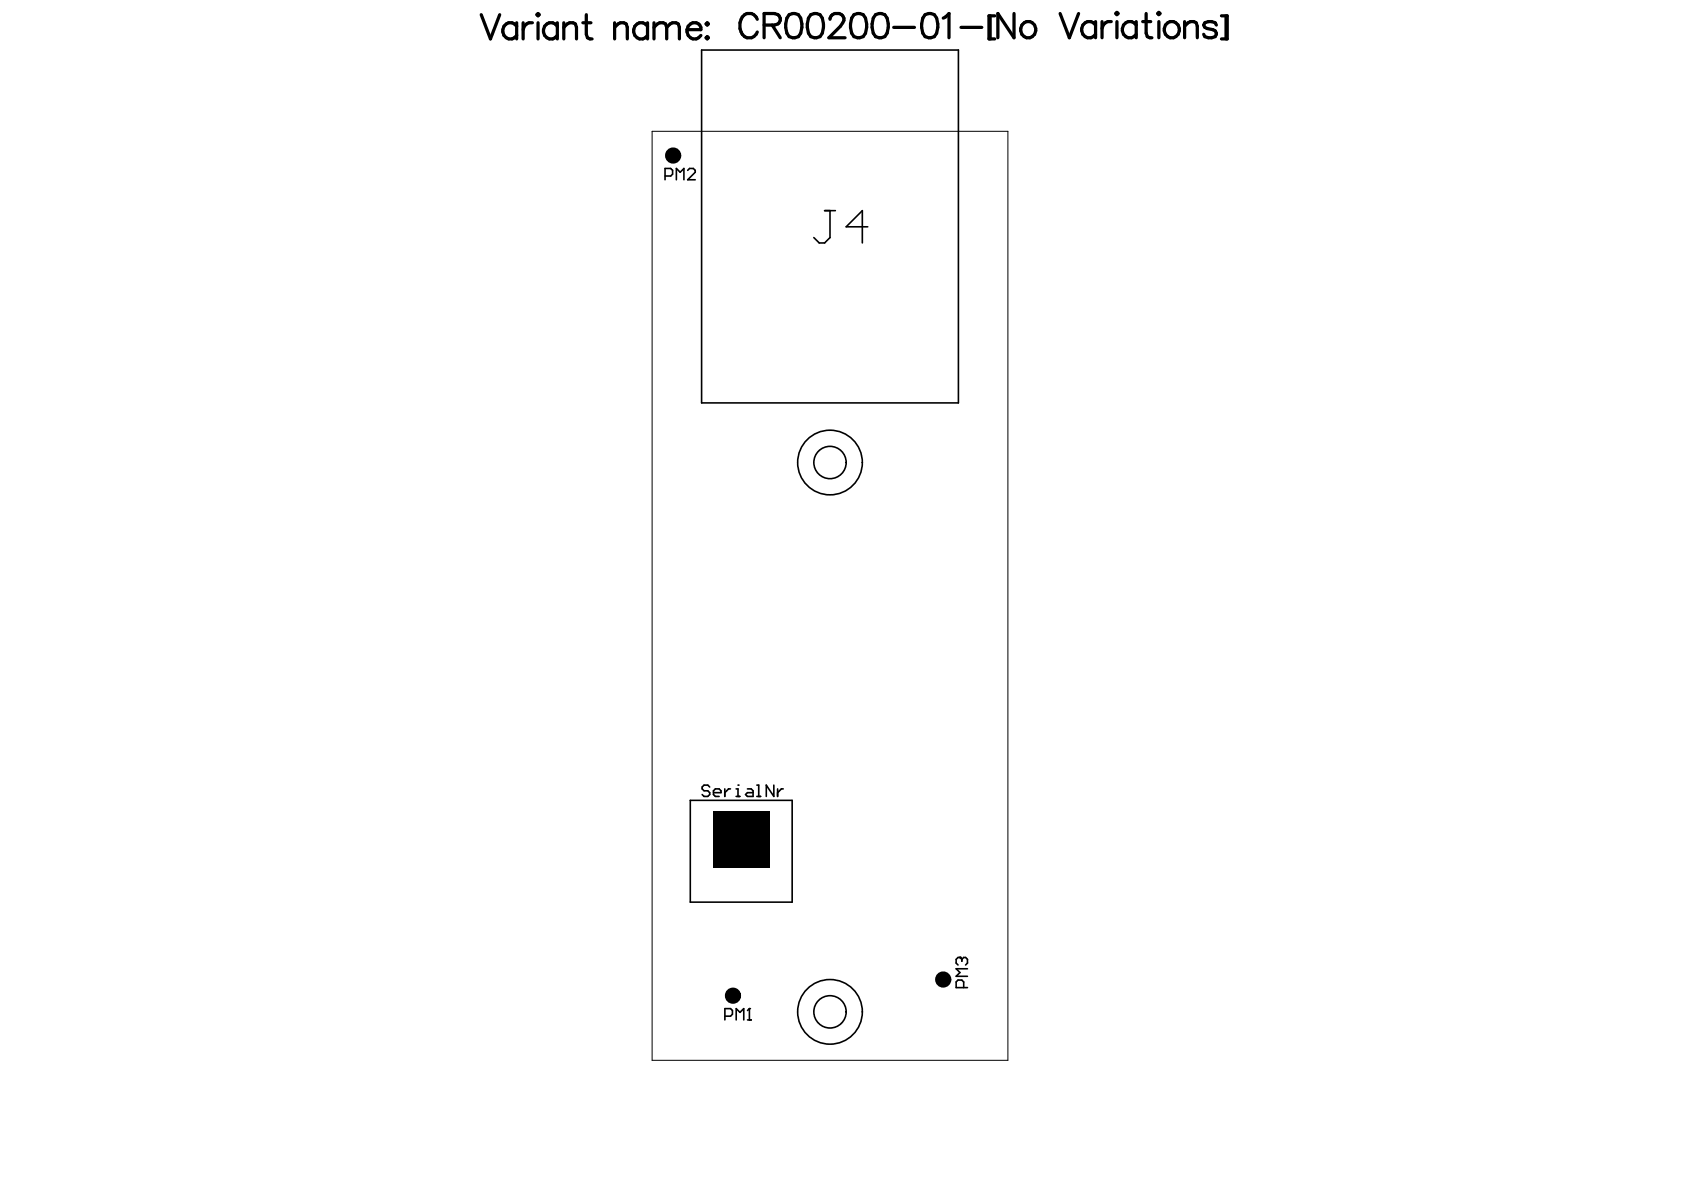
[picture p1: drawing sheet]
<svg xmlns="http://www.w3.org/2000/svg" width="297mm" height="210mm" viewBox="0 0 297 210" stroke-linecap="round" stroke-linejoin="round" font-family="sans-serif">
<path d="M125.8 143h9.9v10h-9.9z" fill="#000"/>
<g fill="none" stroke="#000" stroke-width=".29">
<path d="M123.8 8.8h45.3v62.3h-45.3zM117.3 31h1l.3-.3v-.7l-.3-.3h-1v2M119.3 31.7v-2l.7 .7 .6-.7v2M121.3 30l.3-.3h.7l.3 .3v.4l-1.3 1.3h1.3M145.5 37.2h1.9M146.4 37.2v4.7l-.9 1h-1l-.9-1M153.1 40h-3.8l2.8-2.8v5.7M125.2 138.8l-.4-.3h-.6l-.3 .3v.4l.3 .3h.6l.4 .3v.3l-.4 .4h-.6l-.3-.4M125.8 139.8h1.4v-.3l-.4-.3h-.6l-.4 .3v.6l.4 .4h.6M127.8 139.2v1.3M128.8 139.2h-.3l-.7 .6M129.8 139.2h.4v1.3"/>
<path d="M130.2 138.5h.1M131.8 139.2h.7l.3 .3v1h-1l-.3-.4 .3-.3h1M133.5 138.5h.3v2M136.5 138.5v2l-1.3-2v2M137.2 139.2v1.3M138.2 139.2h-.4l-.6 .6M121.8 141.2h17.9v17.9h-17.9zM129.8 140.5h.7M133.5 140.5h.7M127.9 179.2h1l.3-.3v-.7l-.3-.3h-1v2M129.9 179.9v-2l.6 .7 .7-.7v2M131.9 179.9h.6"/>
<path d="M132.2 177.9h.1M132.2 177.9v2M132.2 177.9l-.3 .3M169.3 168.9h.1M169.3 168.9h-.3l-.3 .3v.7l.3 .3M169.3 168.9l.4 .3M169.7 169.2l.3-.3h.3l.3 .3v.7l-.3 .3M169.7 169.2v.4M170 174.2v-1l-.3-.3h-.7l-.3 .3v1h1.9M170.6 170.9h-1.9l.6 .6-.6 .7h1.9"/>
<circle cx="146.4" cy="81.6" r="2.85"/>
<circle cx="146.4" cy="81.6" r="5.7"/>
<circle cx="146.4" cy="178.5" r="2.85"/>
<circle cx="146.4" cy="178.5" r="5.7"/>
</g>
<g fill="none" stroke="#000" stroke-width=".57">
<path d="M84.9 2.6l1.6 4.3 1.6-4.3M91.1 4v2.9M91.1 4.6a1.4 1.4 0 0 0-2.1-.1 1.4 1.4 0 0 0 .3 2.2 1.26 1.26 0 0 0 1.8-.4M92.3 4v2.9M93.9 4a1.38 1.38 0 0 0-1.6 1.2M94.7 2.6l.2-.2 .2 .2-.2 .2zM94.9 4v2.9M98.3 4.6a1.4 1.4 0 0 0-2.2-.1 1.4 1.4 0 0 0 .4 2.2 1.26 1.26 0 0 0 1.8-.4M98.3 4v2.9M99.4 4.8l.7-.6 .4-.2h.6l.4 .2 .2 .6v2.1M99.4 4v2.9M102.8 4h1.4"/>
<path d="M103.4 2.6v3.5l.2 .6 .4 .2h.4M108.4 4.8l.6-.6 .4-.2h.6l.4 .2 .3 .6v2.1M108.4 4v2.9M114.2 4.6a1.4 1.4 0 0 0-2.2-.1 1.4 1.4 0 0 0 .4 2.2 1.26 1.26 0 0 0 1.8-.4M114.2 4v2.9M115.4 4.8l.6-.6 .4-.2h.6l.4 .2 .2 .6M115.4 4v2.9M117.6 4.8l.6-.6 .4-.2h.6l.4 .2 .2 .6v2.1M117.6 4.8v2.1M121.2 5.2a1.35 1.35 0 0 0 .8 1.6 1.35 1.35 0 0 0 1.6-.5M121.4 4.6a1.18 1.18 0 0 1 1.4-.6 1.18 1.18 0 0 1 .8 1.2h-2.4zM124.5 4.2l.2-.2 .3 .2-.3 .2z"/>
<path d="M124.5 6.7l.2-.2 .3 .2-.3 .2zM133.6 3.4a1.48 1.48 0 0 0-1.4-1.1 1.48 1.48 0 0 0-1.5 1.1 2.41 2.41 0 0 0 1 3.3 1.52 1.52 0 0 0 1.9-1.1M134.8 4.4h1.8l.6-.2a.99 .99 0 0 0 0-1.6l-.6-.2h-1.8v4.3M136.2 4.4l1.4 2.3M139.2 2.6a1.39 1.39 0 0 1 2 .6 3.5 3.5 0 0 1-.4 3.3 1.39 1.39 0 0 1-2-.7 3.5 3.5 0 0 1 .4-3.2zM143 2.6a1.39 1.39 0 0 1 2 .6 3.5 3.5 0 0 1-.4 3.3 1.39 1.39 0 0 1-2-.7 3.5 3.5 0 0 1 .4-3.2zM146.4 3.4a1.06 1.06 0 0 1 .8-1h.8a1.04 1.04 0 0 1 .7 1.6l-.5 .6-2 2.1h2.9M150.6 2.6a1.39 1.39 0 0 1 2.1 .6 3.5 3.5 0 0 1-.4 3.3 1.39 1.39 0 0 1-2.1-.7 3.5 3.5 0 0 1 .4-3.2zM154.4 2.6a1.39 1.39 0 0 1 2.1 .6 3.5 3.5 0 0 1-.4 3.3 1.39 1.39 0 0 1-2.1-.7 3.5 3.5 0 0 1 .4-3.2zM157.6 4.8h3.7M163.2 2.6a1.39 1.39 0 0 1 2 .6 3.5 3.5 0 0 1-.4 3.3 1.39 1.39 0 0 1-2-.7 3.5 3.5 0 0 1 .4-3.2zM166.4 3.2l.4-.2 .6-.6v4.3"/>
<path d="M169.5 4.8h3.7M174.6 2.8v4.1M175.5 2.8h-1.1v4.1h1.1M178.9 2.4v4.3l-2.9-4.3v4.3M180.2 4.4a1.4 1.4 0 0 1 2.2-.1 1.4 1.4 0 0 1-.3 2.2 1.4 1.4 0 0 1-1.8-.3 1.4 1.4 0 0 1-.1-1.8zM187 2.4l1.6 4.3 1.7-4.3M193.2 4.4a1.4 1.4 0 0 0-2.1-.1 1.4 1.4 0 0 0 .3 2.2 1.26 1.26 0 0 0 1.8-.4M193.2 3.8v2.9M194.4 3.8v2.9M196 3.8a1.38 1.38 0 0 0-1.6 1.2M196.8 2.4l.2-.2 .2 .2-.2 .2zM197 3.8v2.9"/>
<path d="M200.4 4.4a1.4 1.4 0 0 0-2.2-.1 1.4 1.4 0 0 0 .4 2.2 1.26 1.26 0 0 0 1.8-.4M200.4 3.8v2.9M201.6 3.8h1.4M202.2 2.4v3.4l.2 .7 .4 .2h.4M204.2 2.4l.2-.2 .2 .2-.2 .2zM204.4 3.8v2.9M205.6 4.4a1.4 1.4 0 0 1 2.2-.1 1.4 1.4 0 0 1-.4 2.2 1.4 1.4 0 0 1-1.7-.3 1.4 1.4 0 0 1-.1-1.8zM209 4.6l.6-.6 .4-.2h.6l.4 .2 .2 .6v2.1M209 3.8v2.9M214.6 4.4l-.2-.4-.7-.2h-.6l-.6 .2-.2 .4 .2 .4 1.9 .6 .2 .4-.2 .7-.7 .2h-.6l-.6-.2-.2-.4M215.5 2.8h1v4.1h-1M216.3 2.8v4.1"/>
</g>
<g fill="none" stroke="#000" stroke-width="1.4">
<circle cx="118.7" cy="27.4" r=".71"/>
<circle cx="129.3" cy="175.6" r=".71"/>
<circle cx="166.4" cy="172.8" r=".71"/>
</g>
<path d="M115 23.2h62.8v163.8h-62.8z" fill="none" stroke="#000" stroke-width=".18"/>
</svg>
